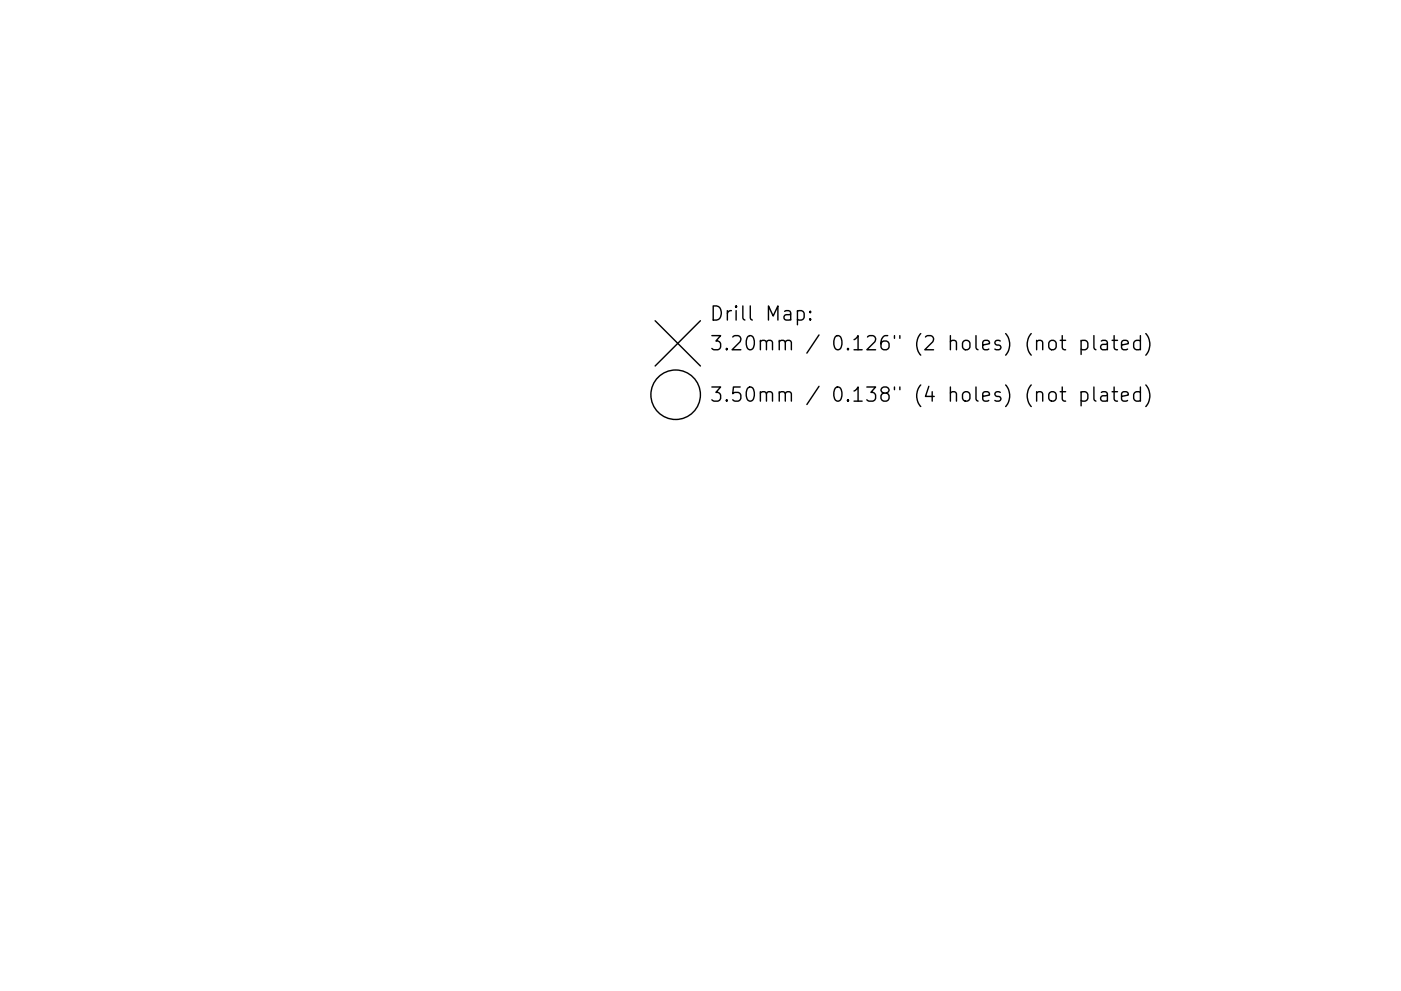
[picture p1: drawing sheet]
<svg xmlns="http://www.w3.org/2000/svg" width="297mm" height="210mm" viewBox="0 0 297 210" stroke-linecap="round" stroke-linejoin="round" font-family="sans-serif">
<g fill="none" stroke="#000" stroke-width=".3">
<path d="M138.9 68.1l9.6 9.6M148.5 68.1l-9.6 9.6M150.9 71.2h1.9l-1 1.2a.81 .81 0 0 1 1 .5v.7l-.3 .5-.3 .1h-.8l-.5-.3M151.2 64.9a1.58 1.58 0 0 1 1.7 1 1.58 1.58 0 0 1-.5 1.9l-1.2 .1zM154.1 73.9l.1 .2-.1 .1-.2-.1 .2-.2v.3M154.2 65.9v2M155.1 65.9a.77 .77 0 0 0-.9 .6M155.4 71.5l.4-.3h.7a.81 .81 0 0 1 .4 1.3l-1.7 1.7h1.9M156.1 64.9l-.2 .2 .2 .1 .1-.1-.1-.2v.3M156.1 65.9v2M157.5 64.9v2.6l.4 .4M158.5 71.5a.72 .72 0 0 1 .7-.3 .72 .72 0 0 1 .6 .6 1.76 1.76 0 0 1-.6 2.4 .77 .77 0 0 1-.8-.6 2.56 2.56 0 0 1 .1-2.1z"/>
<path d="M159.1 64.9v2.6l.4 .4M161.2 72.5a.74 .74 0 0 1 1.3 .1v1.6M161.2 72.2v2M162.5 72.6l.4-.4 .7 .2 .2 .2v1.6M162.9 67.9v-3l1 2.2 1-2.2v3M165.2 72.5a.74 .74 0 0 1 1.3 .1v1.6M165.2 72.2v2M166.4 66.1l.2-.2 .9 .2 .1 .2v1.6M166.5 72.6l.4-.4 .7 .2 .2 .2v1.6M167.6 66.6l-1 .2a.59 .59 0 0 0-.4 .5 .59 .59 0 0 0 .4 .6l1-.1M169.1 66.1l.8-.2 .6 .6v.8l-.3 .5-.3 .1-.8-.1M169.1 65.9v3"/>
<path d="M171.8 67.6l.1 .2-.1 .1-.2-.1 .2-.2v.3M171.8 66.1l.1 .1-.1 .1-.2-.1 .2-.1v.2M173.6 71.1l-2.5 3.8M177.2 71.4a.71 .71 0 0 1 1.2 .4 1.76 1.76 0 0 1-.6 2.4 .77 .77 0 0 1-.9-.6 2.34 2.34 0 0 1 .3-2.2zM179.8 73.9l.1 .2-.1 .1-.2-.1 .2-.2v.3M181.1 72.1l.8-.9v3M181.1 74.2h1.7M183.9 71.5l.5-.3h.7a.81 .81 0 0 1 .4 1.3l-1.7 1.7h1.8M188.2 71.2a1.19 1.19 0 0 0-1.4 1.3v1.1l.3 .5 .8 .1 .5-.3 .1-1-.3-.4-.8-.1-.6 .5M189.6 71.2v.6M190.8 71.2v.6M195.2 70.8a3.4 3.4 0 0 0 0 4.6"/>
<path d="M196.2 71.5l.4-.3h.8a.81 .81 0 0 1 .4 1.3l-1.7 1.7h1.8M201.5 72.5a.74 .74 0 0 1 1.3 .1v1.6M201.5 71.2v3M204.2 72.5a.81 .81 0 0 1 .8-.3 .81 .81 0 0 1 .6 .6v.8a.81 .81 0 0 1-.7 .6 .81 .81 0 0 1-.8-.6v-.8zM206.9 71.2v2.6l.5 .4M208.4 73.2l1.4-.3-.2-.5-.8-.2-.4 .4v1.2l.1 .3 .3 .1 .8-.1M212.1 72.4l-.7-.2-.5 .4 .2 .5 1 .3 .1 .2-.1 .5-.3 .1-.9-.1M213.2 70.8a3.4 3.4 0 0 1 0 4.6M218.6 70.8a3.4 3.4 0 0 0 0 4.6M219.8 72.5a.74 .74 0 0 1 1.3 .1v1.6M219.8 72.2v2M222.5 72.5a.81 .81 0 0 1 .8-.3 .81 .81 0 0 1 .6 .6v.8a.81 .81 0 0 1-.8 .6 .81 .81 0 0 1-.7-.6v-.8z"/>
<path d="M224.8 72.2h1.1M225.2 71.2v2.6l.2 .3 .5 .1M229.2 72.4l.9-.2 .5 .6v.8l-.2 .5-.3 .1-.9-.1M229.2 72.2v3M231.9 71.2v2.6l.5 .4M233.5 72.4l.3-.2 .8 .2 .2 .2v1.6M234.8 72.9l-1 .2a.59 .59 0 0 0-.5 .5 .59 .59 0 0 0 .5 .6l1-.1M235.8 72.2h1.1M236.2 71.2v2.6l.2 .3 .5 .1M237.8 73.2l1.4-.3-.1-.5-.9-.2-.4 .4v1.2l.1 .3 .3 .1 .9-.1M241.8 72.4l-.9-.2-.5 .6v.8l.2 .5 .3 .1 .9-.1M241.8 71.2v3"/>
<path d="M242.9 70.8a3.4 3.4 0 0 1 0 4.6M150.9 82.1h1.9l-1 1.2a.81 .81 0 0 1 1 .5v.7l-.3 .5-.3 .1h-.8l-.5-.3M154.1 84.8l.1 .2-.1 .1-.2-.1 .2-.2v.3M156.9 82.1h-1.4l-.1 1.4 .4-.2 1 .1 .3 .4-.2 1-.4 .3h-.7l-.4-.3M158.5 82.4a.72 .72 0 0 1 .7-.3 .72 .72 0 0 1 .6 .6 1.76 1.76 0 0 1-.6 2.4 .77 .77 0 0 1-.8-.6 2.56 2.56 0 0 1 .1-2.1zM161.2 83.4a.75 .75 0 0 1 1.3 .1v1.6M161.2 83.1v2M162.5 83.5l.4-.4 .7 .2 .2 .2v1.6M165.2 83.4a.75 .75 0 0 1 1.3 .1v1.6M165.2 83.1v2M166.5 83.5l.4-.4 .7 .2 .2 .2v1.6M173.6 82l-2.5 3.8"/>
<path d="M177.2 82.3a.71 .71 0 0 1 1.2 .4 1.76 1.76 0 0 1-.6 2.4 .77 .77 0 0 1-.9-.6 2.34 2.34 0 0 1 .3-2.2zM179.8 84.8l.1 .2-.1 .1-.2-.1 .2-.2v.3M181.1 83l.8-.9v3M181.1 85.1h1.7M183.8 82.1h1.8l-1 1.2a.81 .81 0 0 1 1 .5v.7l-.2 .5-.3 .1h-.9l-.4-.3M187.4 83.4l-.3-.1a.62 .62 0 0 1-.3-.7 .62 .62 0 0 1 .6-.5l.8 .2a.62 .62 0 0 1 .3 .6 .62 .62 0 0 1-.6 .5l-.8 .1-.3 .5v.5l.6 .6h.5l.6-.6-.1-.8-.5-.3M189.6 82.1v.6M190.8 82.1v.6M195.2 81.7a3.4 3.4 0 0 0 0 4.6M196.9 82l-.7 2.1h1.9M197.6 83.1v2M201.5 83.4a.75 .75 0 0 1 1.3 .1v1.6"/>
<path d="M201.5 82.1v3M204.4 83.3a.81 .81 0 0 1 1.2 .4v.8a.81 .81 0 0 1-.7 .6 .81 .81 0 0 1-.8-.6v-.8zM206.9 82.1v2.6l.5 .4M208.4 84.1l1.4-.3-.2-.5-.8-.2-.4 .4v1.2l.1 .3 .3 .1 .8-.1M212.1 83.3l-.7-.2-.5 .4 .2 .5 1 .3 .1 .2-.1 .5-.3 .1-.9-.1M213.2 81.7a3.4 3.4 0 0 1 0 4.6M218.6 81.7a3.4 3.4 0 0 0 0 4.6M219.8 83.4a.75 .75 0 0 1 1.3 .1v1.6M219.8 83.1v2M222.6 83.3a.81 .81 0 0 1 1.3 .4v.8a.81 .81 0 0 1-.8 .6 .81 .81 0 0 1-.7-.6v-.8zM224.8 83.1h1.1M225.2 82.1v2.6l.2 .3 .5 .1"/>
<path d="M229.2 83.3l.9-.2 .5 .6v.8l-.2 .5-.3 .1-.9-.1M229.2 83.1v3M231.9 82.1v2.6l.5 .4M233.5 83.3l.3-.2 .8 .2 .2 .2v1.6M234.8 83.8l-1 .2a.59 .59 0 0 0-.5 .5 .59 .59 0 0 0 .5 .6l1-.1M235.8 83.1h1.1M236.2 82.1v2.6l.2 .3 .5 .1M237.8 84.1l1.4-.3-.1-.5-.9-.2-.4 .4v1.2l.1 .3 .3 .1 .9-.1M241.8 83.3l-.9-.2-.5 .6v.8l.2 .5 .3 .1 .9-.1M241.8 82.1v3M242.9 81.7a3.4 3.4 0 0 1 0 4.6"/>
<circle cx="143.3" cy="83.7" r="5.2"/>
</g>
</svg>
